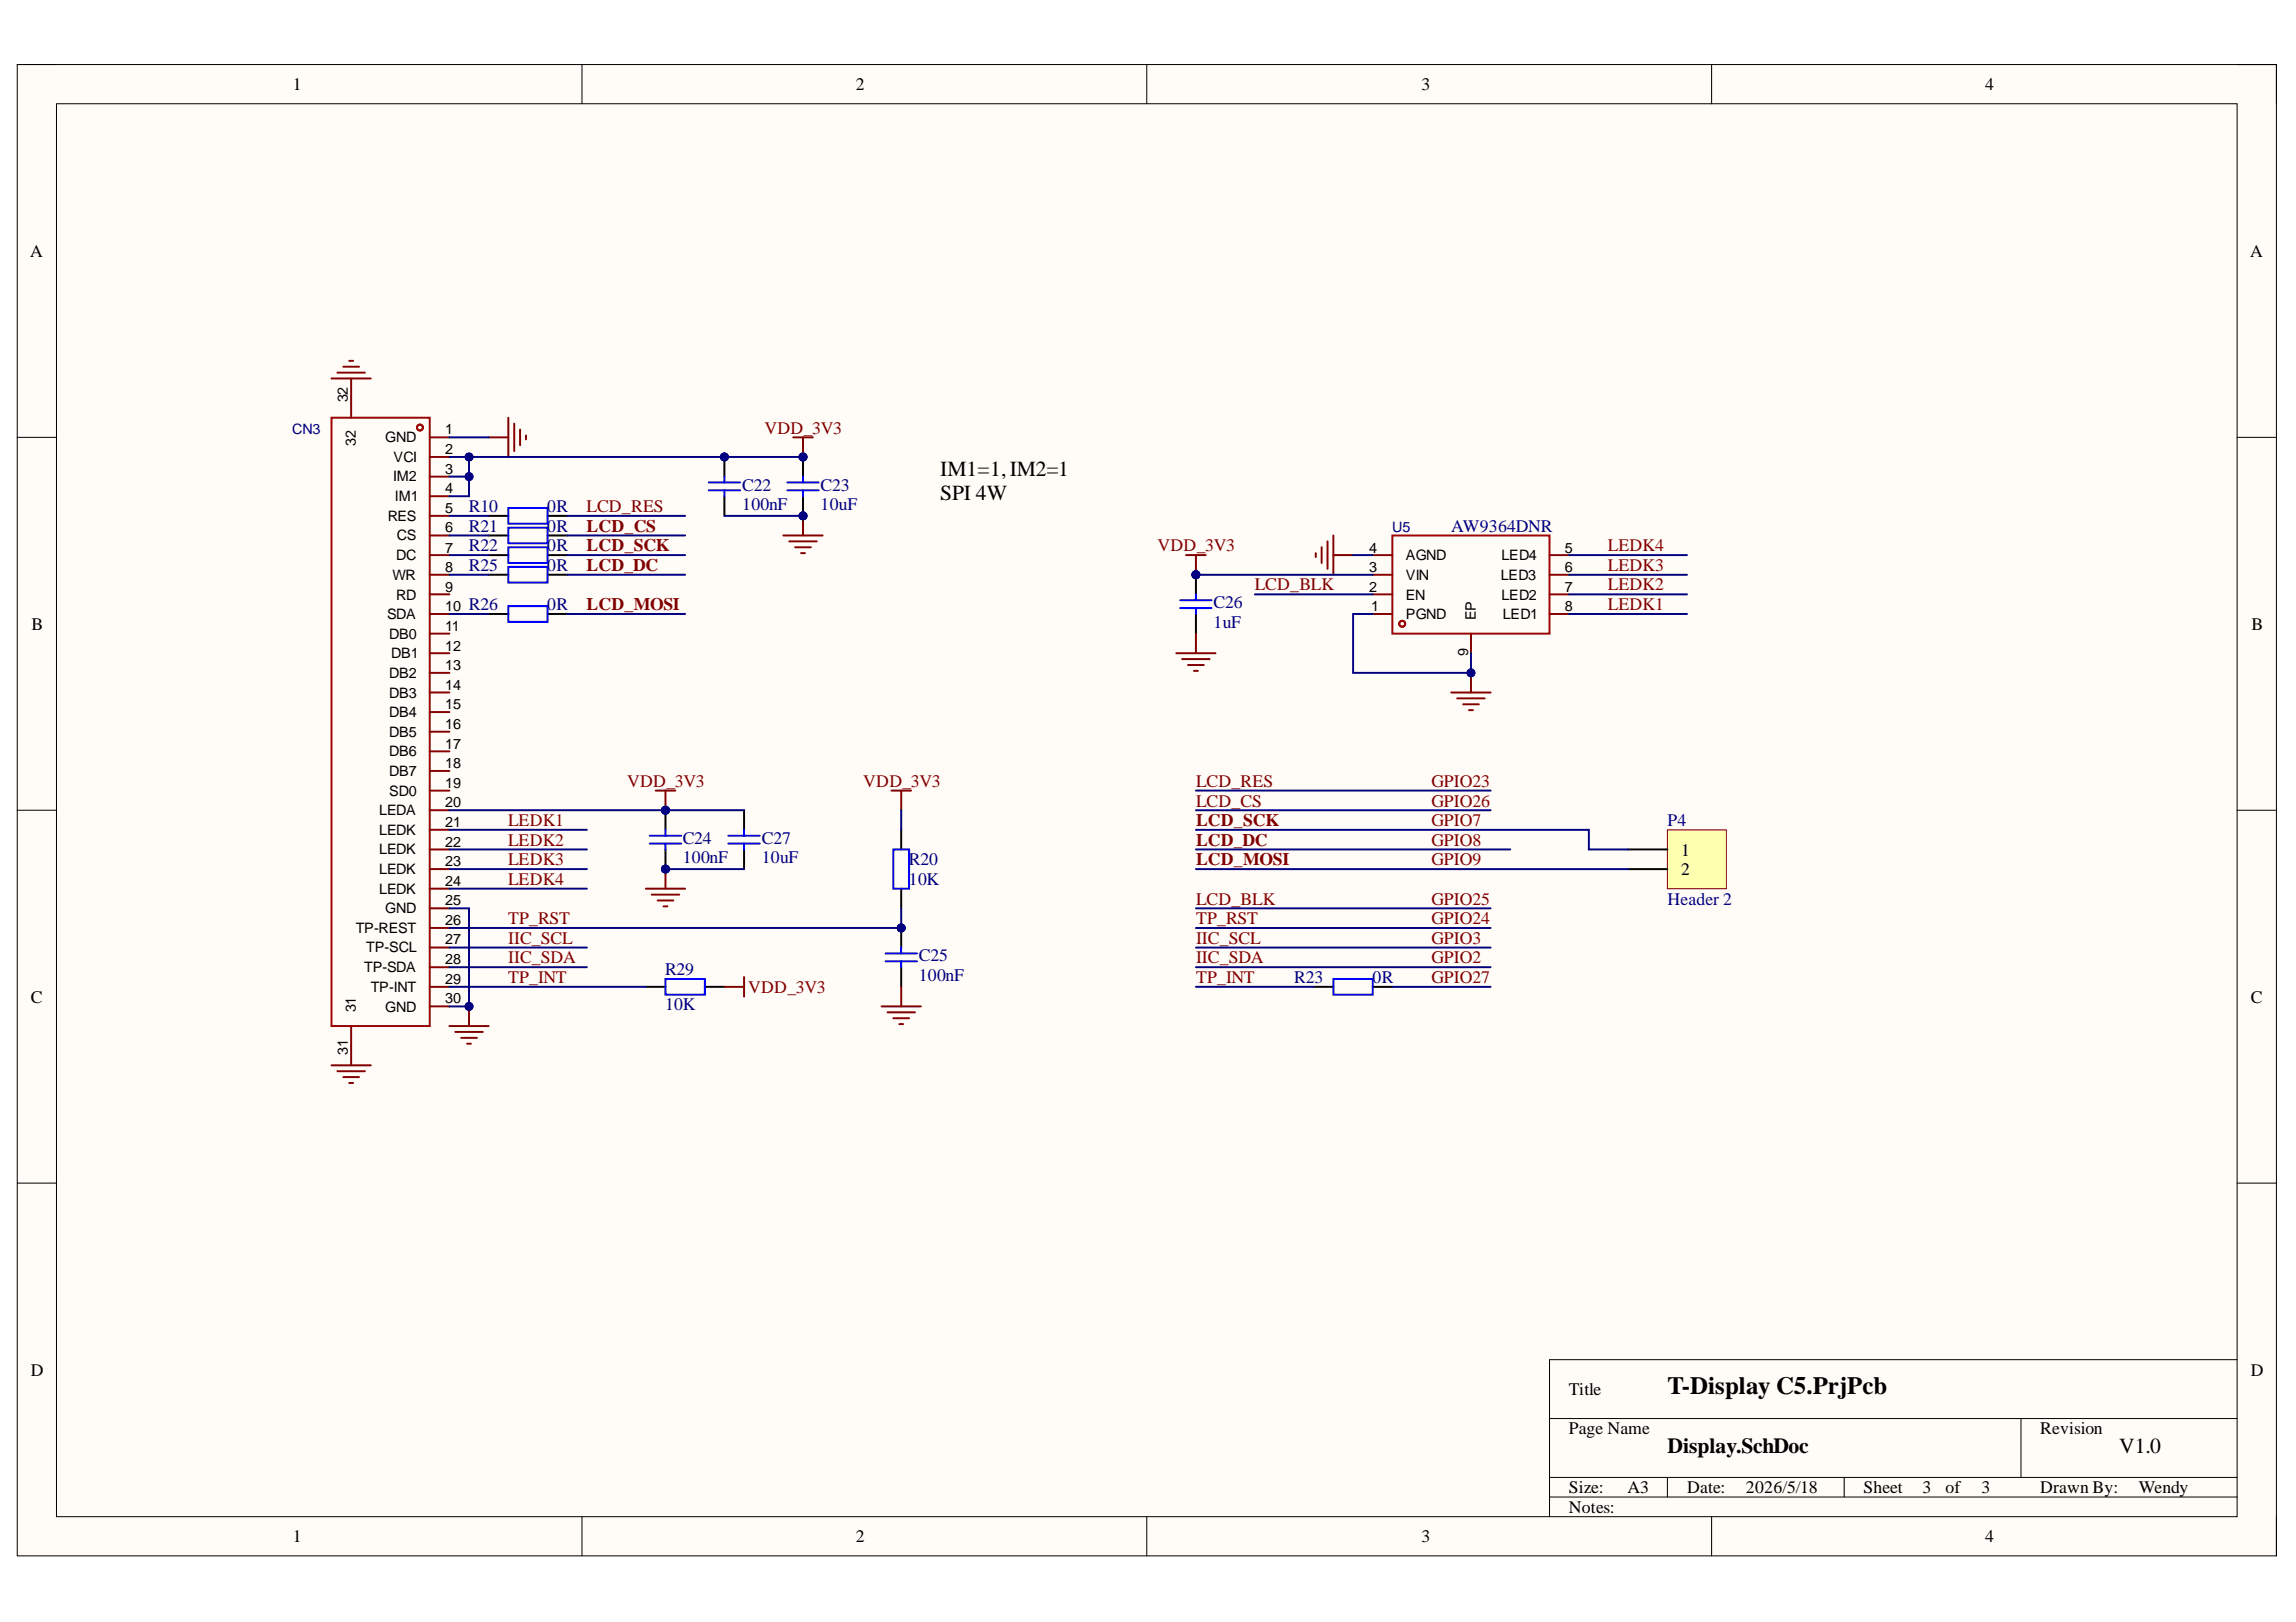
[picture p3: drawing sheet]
<svg xmlns="http://www.w3.org/2000/svg" width="297mm" height="210mm" viewBox="0 0 297 210" stroke-linecap="round" stroke-linejoin="round" font-family="sans-serif">
<defs><g id="words">
<text font-size="3.2" x="215.7" y="180.4">T-Display C5.PrjPcb</text>
<g font-size="2.8">
<text x="121.7" y="61.6">IM1=1,IM2=1</text>
<text x="121.7" y="64.7">SPI 4W</text>
<text x="215.7" y="188.1">Display.SchDoc</text>
<text x="274.2" y="188.1">V1.0</text>
</g>
<g font-size="2.3">
<text x="37.9" y="11.7">1</text>
<text x="110.7" y="11.7">2</text>
<text x="183.9" y="11.7">3</text>
<text x="256.8" y="11.7">4</text>
<text x="3.9" y="33.3">A</text>
<text x="291.1" y="33.3">A</text>
<text x="4.1" y="81.5">B</text>
<text x="291.3" y="81.5">B</text>
<text x="217.5" y="110.7">1</text>
<text x="217.5" y="113.3">2</text>
<text x="4" y="129.7">C</text>
<text x="291.2" y="129.7">C</text>
<text x="4" y="178">D</text>
<text x="291.2" y="178">D</text>
<text x="203" y="180.6">Title</text>
<text x="203" y="185.6">Page Name</text>
<text x="263.9" y="185.6">Revision</text>
<text x="203" y="193.2">Size:</text>
<text x="203" y="195.8">Notes:</text>
<text x="210.6" y="193.2">A3</text>
<text x="218.3" y="193.2">Date:</text>
<text x="225.9" y="193.2">2026/5/18</text>
<text x="241.1" y="193.2">Sheet</text>
<text x="248.7" y="193.2">3</text>
<text x="251.7" y="193.2">of</text>
<text x="256.3" y="193.2">3</text>
<text x="263.9" y="193.2">Drawn By:</text>
<text x="276.7" y="193.2">Wendy</text>
<text x="37.9" y="199.6">1</text>
<text x="110.7" y="199.6">2</text>
<text x="183.9" y="199.6">3</text>
<text x="256.8" y="199.6">4</text>
</g>
<g font-size="2.3" fill="#800000">
<text x="98.9" y="56.1">VDD_3V3</text>
<text x="75.9" y="71.3">LCD_SCK</text>
<text x="75.9" y="68.8">LCD_CS</text>
<text x="75.9" y="66.3">LCD_RES</text>
<text x="149.7" y="71.3">VDD_3V3</text>
<text x="208" y="71.3">LEDK4</text>
<text x="75.9" y="73.9">LCD_DC</text>
<text x="162.3" y="76.4">LCD_BLK</text>
<text x="208" y="76.4">LEDK2</text>
<text x="208" y="73.9">LEDK3</text>
<text x="75.9" y="78.9">LCD_MOSI</text>
<text x="208" y="78.9">LEDK1</text>
<text x="81.1" y="101.9">VDD_3V3</text>
<text x="111.7" y="101.9">VDD_3V3</text>
<text x="154.7" y="101.9">LCD_RES</text>
<text x="185.2" y="101.9">GPIO23</text>
<text x="65.7" y="106.9">LEDK1</text>
<text x="154.7" y="106.9">LCD_SCK</text>
<text x="154.7" y="104.4">LCD_CS</text>
<text x="185.2" y="106.9">GPIO7</text>
<text x="185.2" y="104.4">GPIO26</text>
<text x="65.7" y="109.5">LEDK2</text>
<text x="65.7" y="112">LEDK3</text>
<text x="154.7" y="109.5">LCD_DC</text>
<text x="154.7" y="112">LCD_MOSI</text>
<text x="185.2" y="109.5">GPIO8</text>
<text x="185.2" y="112">GPIO9</text>
<text x="65.7" y="114.5">LEDK4</text>
<text x="65.7" y="119.6">TP_RST</text>
<text x="154.7" y="119.6">TP_RST</text>
<text x="154.7" y="117.1">LCD_BLK</text>
<text x="185.2" y="117.1">GPIO25</text>
<text x="185.2" y="119.6">GPIO24</text>
<text x="65.7" y="122.1">IIC_SCL</text>
<text x="65.7" y="124.7">IIC_SDA</text>
<text x="154.7" y="122.1">IIC_SCL</text>
<text x="154.7" y="124.7">IIC_SDA</text>
<text x="185.2" y="124.7">GPIO2</text>
<text x="185.2" y="122.1">GPIO3</text>
<text x="65.7" y="127.2">TP_INT</text>
<text x="96.8" y="128.5">VDD_3V3</text>
<text x="154.7" y="127.2">TP_INT</text>
<text x="185.2" y="127.2">GPIO27</text>
</g>
<g font-size="2.3" fill="#000080">
<text x="96" y="63.5">C22</text>
<text x="106.2" y="63.5">C23</text>
<text x="60.7" y="68.8">R21</text>
<text x="60.7" y="71.3">R22</text>
<text x="60.7" y="66.3">R10</text>
<text x="70.8" y="68.8">0R</text>
<text x="70.8" y="71.3">0R</text>
<text x="70.8" y="66.3">0R</text>
<text x="96" y="66">100nF</text>
<text x="106.2" y="66">10uF</text>
<text x="187.7" y="68.8">AW9364DNR</text>
<text x="60.7" y="73.9">R25</text>
<text x="70.8" y="73.9">0R</text>
<text x="60.7" y="78.9">R26</text>
<text x="70.8" y="78.9">0R</text>
<text x="157" y="81.2">1uF</text>
<text x="157" y="78.7">C26</text>
<text x="215.7" y="106.9">P4</text>
<text x="88.3" y="111.7">100nF</text>
<text x="88.3" y="109.2">C24</text>
<text x="98.6" y="111.7">10uF</text>
<text x="98.6" y="109.2">C27</text>
<text x="117.6" y="112">R20</text>
<text x="117.6" y="114.5">10K</text>
<text x="215.7" y="117.1">Header 2</text>
<text x="118.9" y="124.4">C25</text>
<text x="86" y="130.8">10K</text>
<text x="86" y="126.2">R29</text>
<text x="118.9" y="127">100nF</text>
<text x="167.4" y="127.2">R23</text>
<text x="177.6" y="127.2">0R</text>
</g>
<g font-size="1.9">
<text x="45" y="52.1" transform="rotate(-90 45 52.1)">32</text>
<text x="46" y="57.7" transform="rotate(-90 46 57.7)">32</text>
<text x="49.8" y="57.2">GND</text>
<text x="50.9" y="59.8">VCI</text>
<text x="57.6" y="56.2">1</text>
<text x="57.6" y="58.7">2</text>
<text x="50.8" y="62.3">IM2</text>
<text x="51.1" y="64.8">IM1</text>
<text x="57.6" y="61.3">3</text>
<text x="57.6" y="63.8">4</text>
<text x="50.2" y="67.4">RES</text>
<text x="51.4" y="69.9">CS</text>
<text x="57.6" y="66.4">5</text>
<text x="57.6" y="68.9">6</text>
<text x="57.6" y="71.5">7</text>
<text x="177.1" y="71.5">4</text>
<text x="202.4" y="71.5">5</text>
<text x="50.8" y="75.1">WR</text>
<text x="51.3" y="72.5">DC</text>
<text x="51.3" y="77.6">RD</text>
<text x="57.6" y="74">8</text>
<text x="57.6" y="76.6">9</text>
<text x="177.1" y="76.6">2</text>
<text x="177.1" y="74">3</text>
<text x="181.9" y="77.6">EN</text>
<text x="181.9" y="75.1">VIN</text>
<text x="181.9" y="72.5">AGND</text>
<text x="194.2" y="75.1">LED3</text>
<text x="194.2" y="72.5">LED4</text>
<text x="194.2" y="77.6">LED2</text>
<text x="202.4" y="74">6</text>
<text x="202.4" y="76.6">7</text>
<text x="50.1" y="80.1">SDA</text>
<text x="50.3" y="82.7">DB0</text>
<text x="57.6" y="79.1">10</text>
<text x="57.6" y="81.7">11</text>
<text x="177.4" y="79.1">1</text>
<text x="181.9" y="80.1">PGND</text>
<text x="190.9" y="80.2" transform="rotate(-90 190.9 80.2)">EP</text>
<text x="194.4" y="80.1">LED1</text>
<text x="202.4" y="79.1">8</text>
<text x="50.3" y="87.7">DB2</text>
<text x="50.6" y="85.2">DB1</text>
<text x="57.6" y="84.2">12</text>
<text x="57.6" y="86.7">13</text>
<text x="57.6" y="89.3">14</text>
<text x="189.9" y="84.9" transform="rotate(-90 189.9 84.9)">9</text>
<text x="50.3" y="90.3">DB3</text>
<text x="50.3" y="92.8">DB4</text>
<text x="50.3" y="95.3">DB5</text>
<text x="57.6" y="91.8">15</text>
<text x="57.6" y="94.3">16</text>
<text x="50.3" y="97.9">DB6</text>
<text x="50.3" y="100.4">DB7</text>
<text x="57.6" y="96.9">17</text>
<text x="57.6" y="99.4">18</text>
<text x="57.6" y="101.9">19</text>
<text x="49.1" y="105.5">LEDA</text>
<text x="50.3" y="103">SD0</text>
<text x="57.6" y="104.5">20</text>
<text x="57.6" y="107">21</text>
<text x="49.1" y="108">LEDK</text>
<text x="49.1" y="110.6">LEDK</text>
<text x="49.1" y="113.1">LEDK</text>
<text x="57.6" y="109.5">22</text>
<text x="57.6" y="112.1">23</text>
<text x="49.1" y="115.6">LEDK</text>
<text x="49.8" y="118.2">GND</text>
<text x="57.6" y="114.6">24</text>
<text x="57.6" y="117.2">25</text>
<text x="57.6" y="119.7">26</text>
<text x="46" y="120.7">TP-REST</text>
<text x="47.1" y="125.8">TP-SDA</text>
<text x="47.4" y="123.2">TP-SCL</text>
<text x="57.6" y="122.2">27</text>
<text x="57.6" y="124.8">28</text>
<text x="46" y="131" transform="rotate(-90 46 131)">31</text>
<text x="48" y="128.3">TP-INT</text>
<text x="49.8" y="130.9">GND</text>
<text x="57.6" y="127.3">29</text>
<text x="57.6" y="129.8">30</text>
<text x="45" y="136.5" transform="rotate(-90 45 136.5)">31</text>
</g>
<g font-size="1.9" fill="#000080">
<text x="37.8" y="56.2">CN3</text>
<text x="180.1" y="68.9">U5</text>
</g>
</g></defs>
<path d="M2.2 8.4h292.3v192.9h-292.3z" fill-rule="evenodd" fill="#fffcf8"/>
<path d="M2.2 8.4h292.3v192.9h-292.3z" fill="none" stroke="#000" stroke-width=".13"/>
<path d="M7.3 13.4h282.1v182.9h-282.1z" fill-rule="evenodd" fill="#fffcf8"/>
<g fill="none" stroke="#000" stroke-width=".13">
<path d="M2.2 8.3h5.1M7.3 13.4h282.1v182.9h-282.1zM75.3 8.3v5.1M148.4 8.3v5.1M221.4 8.4v5M289.4 8.4h5.1v5M2.2 56.6h5.1M289.4 56.6h5.1M2.2 104.9h5.1M289.4 104.9h5.1M2.2 153.1h5.1M289.4 153.1h5.1"/>
<path d="M289.4 176h-88.9v20.3M75.3 196.3v5M148.4 196.3v5M200.5 183.6h88.9M200.5 191.2h88.9M200.5 193.7h88.9M215.7 191.2v2.5M221.4 196.3v5M238.6 191.2v2.5M261.5 183.6v7.6M294.5 196.3v5"/>
</g>
<g fill="none" stroke="#a00000" stroke-width=".25">
<path d="M42.9 54.1h12.7v78.7h-12.7z"/>
<circle cx="54.3" cy="55.3" r=".38"/>
</g>
<g fill="none" stroke="#800" stroke-width=".25">
<path d="M45.4 51.5v2.6M55.6 56.6h2.5M55.6 59.1h2.5M55.6 61.7h2.5M55.6 64.2h2.5M55.6 66.8h2.5M55.6 69.3h2.5M55.6 71.8h2.5M55.6 74.4h2.5M55.6 76.9h2.5M55.6 79.5h2.5M55.6 82h2.5"/>
<path d="M55.6 84.5h2.5M55.6 87.1h2.5M55.6 89.6h2.5M55.6 92.1h2.5M55.6 94.7h2.5M55.6 97.2h2.5M55.6 99.8h2.5M55.6 102.3h2.5M55.6 104.9h2.5M55.6 107.4h2.5M55.6 109.9h2.5M55.6 112.5h2.5"/>
<path d="M55.6 115h2.5M55.6 117.5h2.5M45.4 132.8v2.5M55.6 120.1h2.5M55.6 122.6h2.5M55.6 125.2h2.5M55.6 127.7h2.5M55.6 130.2h2.5"/>
</g>
<g fill="none" stroke="#800000" stroke-width=".25">
<path d="M42.9 49h5.1M43.7 48.2h3.5M44.4 47.5h2M45.2 46.7h.5M45.4 49v2.5M63.2 56.6h2.6M65.8 54.1v5M66.5 54.8v3.6M67.3 55.6v2M68 56.3v.6M42.9 137.9h5.1M43.7 138.6h3.5"/>
<path d="M44.4 139.4h2M45.4 135.3v2.6M45.2 140.1h.5"/>
</g>
<circle cx="93.7" cy="59.1" r=".51" fill="#000080"/>
<circle cx="93.7" cy="59.1" r=".51" fill="none" stroke="#000080" stroke-width=".13"/>
<path d="M93.7 59.1v2.6" fill="none" stroke="#000" stroke-width=".25"/>
<circle cx="93.7" cy="59.1" r=".51" fill="#000080"/>
<circle cx="93.7" cy="59.1" r=".51" fill="none" stroke="#000080" stroke-width=".13"/>
<path d="M93.7 64.2v2.6" fill="none" stroke="#000" stroke-width=".25"/>
<path d="M91.7 63.5h4.1M91.7 62.4h4.1M93.7 61.7v.7M93.7 63.5v.7" fill="none" stroke="#00f" stroke-width=".25"/>
<circle cx="103.9" cy="59.1" r=".51" fill="#000080"/>
<circle cx="103.9" cy="59.1" r=".51" fill="none" stroke="#000080" stroke-width=".13"/>
<circle cx="103.9" cy="66.8" r=".51" fill="#000080"/>
<circle cx="103.9" cy="66.8" r=".51" fill="none" stroke="#000080" stroke-width=".13"/>
<path d="M103.9 59.1v2.6" fill="none" stroke="#000" stroke-width=".25"/>
<circle cx="103.9" cy="59.1" r=".51" fill="#000080"/>
<circle cx="103.9" cy="59.1" r=".51" fill="none" stroke="#000080" stroke-width=".13"/>
<path d="M103.9 64.2v2.6" fill="none" stroke="#000" stroke-width=".25"/>
<circle cx="103.9" cy="66.8" r=".51" fill="#000080"/>
<circle cx="103.9" cy="66.8" r=".51" fill="none" stroke="#000080" stroke-width=".13"/>
<path d="M101.9 63.5h4M101.9 62.4h4M103.9 61.7v.7M103.9 63.5v.7" fill="none" stroke="#00f" stroke-width=".25"/>
<path d="M101.3 69.3h5.1M102.1 70.1h3.6M102.9 70.8h2M103.6 71.6h.5M103.9 66.8v2.5" fill="none" stroke="#800000" stroke-width=".25"/>
<circle cx="103.9" cy="66.8" r=".51" fill="#000080"/>
<circle cx="103.9" cy="66.8" r=".51" fill="none" stroke="#000080" stroke-width=".13"/>
<path d="M102.6 56.6h2.6M103.9 56.6v2.5" fill="none" stroke="#800000" stroke-width=".25"/>
<circle cx="103.9" cy="59.1" r=".51" fill="#000080"/>
<circle cx="103.9" cy="59.1" r=".51" fill="none" stroke="#000080" stroke-width=".13"/>
<path d="M63.2 69.3h2.6M63.2 71.8h2.6M63.2 74.4h2.6M63.2 79.5h2.6M70.8 69.3h2.6M70.8 71.8h2.6M70.8 74.4h2.6M70.8 79.5h2.6" fill="none" stroke="#000" stroke-width=".25"/>
<path d="M65.8 68.3h5v2h-5zM65.8 70.8h5v2.1h-5zM65.8 73.4h5v2h-5zM65.8 78.4h5v2.1h-5z" fill="none" stroke="#00f" stroke-width=".25"/>
<path d="M58.1 132.8h5.1M58.9 133.5h3.6M59.7 134.3h2M60.4 135.1h.5M60.7 130.2v2.6" fill="none" stroke="#800000" stroke-width=".25"/>
<circle cx="60.7" cy="130.2" r=".51" fill="#000080"/>
<circle cx="60.7" cy="130.2" r=".51" fill="none" stroke="#000080" stroke-width=".13"/>
<path d="M83.6 127.7h2.5M91.2 127.7h2.5" fill="none" stroke="#000" stroke-width=".25"/>
<path d="M86.1 126.7h5.1v2h-5.1z" fill="none" stroke="#00f" stroke-width=".25"/>
<g fill="none" stroke="#a00000" stroke-width=".25">
<path d="M180.1 69.3h20.4v12.7h-20.4z"/>
<circle cx="181.4" cy="80.7" r=".38"/>
</g>
<path d="M177.6 79.5h2.5M177.6 76.9h2.5M177.6 74.4h2.5M177.6 71.8h2.5M200.5 79.5h2.5M200.5 76.9h2.5M200.5 74.4h2.5M200.5 71.8h2.5M190.3 82v2.5" fill="none" stroke="#800" stroke-width=".25"/>
<path d="M187.8 89.6h5M188.5 90.4h3.6M189.3 91.1h2M190 91.9h.6M190.3 87.1v2.5" fill="none" stroke="#800000" stroke-width=".25"/>
<circle cx="190.3" cy="87.1" r=".51" fill="#000080"/>
<circle cx="190.3" cy="87.1" r=".51" fill="none" stroke="#000080" stroke-width=".13"/>
<circle cx="154.7" cy="74.4" r=".51" fill="#000080"/>
<circle cx="154.7" cy="74.4" r=".51" fill="none" stroke="#000080" stroke-width=".13"/>
<path d="M154.7 74.4v2.5" fill="none" stroke="#000" stroke-width=".25"/>
<circle cx="154.7" cy="74.4" r=".51" fill="#000080"/>
<circle cx="154.7" cy="74.4" r=".51" fill="none" stroke="#000080" stroke-width=".13"/>
<path d="M154.7 79.5v2.5" fill="none" stroke="#000" stroke-width=".25"/>
<path d="M152.7 78.7h4M152.7 77.7h4M154.7 76.9v.8M154.7 78.7v.8" fill="none" stroke="#00f" stroke-width=".25"/>
<path d="M170.2 71.6v.5M171 70.8v2.1M171.7 70.1v3.5M172.5 69.3v5.1M172.5 71.8h2.6M152.2 84.5h5.1M152.9 85.3h3.6M153.7 86.1h2M154.5 86.8h.5M154.7 82v2.5" fill="none" stroke="#800000" stroke-width=".25"/>
<circle cx="86.1" cy="112.5" r=".51" fill="#000080"/>
<circle cx="86.1" cy="112.5" r=".51" fill="none" stroke="#000080" stroke-width=".13"/>
<circle cx="86.1" cy="104.9" r=".51" fill="#000080"/>
<circle cx="86.1" cy="104.9" r=".51" fill="none" stroke="#000080" stroke-width=".13"/>
<path d="M86.1 109.9v2.6" fill="none" stroke="#000" stroke-width=".25"/>
<circle cx="86.1" cy="112.5" r=".51" fill="#000080"/>
<circle cx="86.1" cy="112.5" r=".51" fill="none" stroke="#000080" stroke-width=".13"/>
<path d="M86.1 104.9v2.5" fill="none" stroke="#000" stroke-width=".25"/>
<circle cx="86.1" cy="104.9" r=".51" fill="#000080"/>
<circle cx="86.1" cy="104.9" r=".51" fill="none" stroke="#000080" stroke-width=".13"/>
<path d="M84.1 108.2h4M84.1 109.2h4M86.1 107.4v.8M86.1 109.2v.7" fill="none" stroke="#00f" stroke-width=".25"/>
<path d="M83.6 115h5M84.3 115.8h3.6M85.1 116.5h2M85.8 117.3h.5M86.1 112.5v2.5" fill="none" stroke="#800000" stroke-width=".25"/>
<circle cx="86.1" cy="112.5" r=".51" fill="#000080"/>
<circle cx="86.1" cy="112.5" r=".51" fill="none" stroke="#000080" stroke-width=".13"/>
<circle cx="116.6" cy="120.1" r=".51" fill="#000080"/>
<circle cx="116.6" cy="120.1" r=".51" fill="none" stroke="#000080" stroke-width=".13"/>
<path d="M116.6 120.1v2.5M116.6 125.2v2.5" fill="none" stroke="#000" stroke-width=".25"/>
<circle cx="116.6" cy="120.1" r=".51" fill="#000080"/>
<circle cx="116.6" cy="120.1" r=".51" fill="none" stroke="#000080" stroke-width=".13"/>
<path d="M65.8 65.7h5v2.1h-5zM94.2 108.2h4.1M94.2 109.2h4.1M96.3 107.4v.8M96.3 109.2v.7M114.6 123.4h4M114.6 124.4h4M116.6 122.6v.8M116.6 124.4v.8" fill="none" stroke="#00f" stroke-width=".25"/>
<path d="M153.4 71.8h2.6M154.7 71.8v2.6M114.1 130.2h5M114.8 131h3.6M115.6 131.8h2M116.3 132.5h.5M116.6 127.7v2.5" fill="none" stroke="#800000" stroke-width=".25"/>
<path d="M63.2 66.8h2.6M70.8 66.8h2.6M96.3 104.9v2.5M96.3 109.9v2.6" fill="none" stroke="#000" stroke-width=".25"/>
<circle cx="154.7" cy="74.4" r=".51" fill="#000080"/>
<circle cx="154.7" cy="74.4" r=".51" fill="none" stroke="#000080" stroke-width=".13"/>
<path d="M84.8 102.3h2.6M86.1 102.3v2.6" fill="none" stroke="#800000" stroke-width=".25"/>
<circle cx="86.1" cy="104.9" r=".51" fill="#000080"/>
<circle cx="86.1" cy="104.9" r=".51" fill="none" stroke="#000080" stroke-width=".13"/>
<path d="M215.7 107.4h7.6v7.6h-7.6z" fill-rule="evenodd" fill="#ffffb0"/>
<path d="M215.7 107.4h7.6v7.6h-7.6z" fill="none" stroke="#800000" stroke-width=".13"/>
<path d="M116.6 107.4v2.5M116.6 115v2.5M210.6 109.9h5.1M210.6 112.5h5.1M170 127.7h2.5M177.6 127.7h2.5" fill="none" stroke="#000" stroke-width=".25"/>
<path d="M115.6 109.9h2v5.1h-2zM172.5 126.7h5.1v2h-5.1z" fill="none" stroke="#00f" stroke-width=".25"/>
<path d="M115.3 102.3h2.6M116.6 102.3v2.6" fill="none" stroke="#800000" stroke-width=".25"/>
<path d="M58.1 56.6h5.1M60.7 59.1v2.6h-2.6M58.1 107.4h17.8M58.1 109.9h17.8M58.1 112.5h17.8M58.1 115h17.8" fill="none" stroke="#000080" stroke-width=".25"/>
<circle cx="60.7" cy="61.7" r=".51" fill="#000080"/>
<circle cx="60.7" cy="61.7" r=".51" fill="none" stroke="#000080" stroke-width=".13"/>
<circle cx="60.7" cy="59.1" r=".51" fill="#000080"/>
<circle cx="60.7" cy="59.1" r=".51" fill="none" stroke="#000080" stroke-width=".13"/>
<path d="M60.7 61.7v2.5h-2.6" fill="none" stroke="#000080" stroke-width=".25"/>
<circle cx="60.7" cy="61.7" r=".51" fill="#000080"/>
<circle cx="60.7" cy="61.7" r=".51" fill="none" stroke="#000080" stroke-width=".13"/>
<path d="M58.1 69.3h5.1M58.1 71.8h5.1M58.1 74.4h5.1M58.1 79.5h5.1M93.7 66.8h10.2" fill="none" stroke="#000080" stroke-width=".25"/>
<circle cx="103.9" cy="66.8" r=".51" fill="#000080"/>
<circle cx="103.9" cy="66.8" r=".51" fill="none" stroke="#000080" stroke-width=".13"/>
<path d="M73.4 69.3h15.2M73.4 71.8h15.2M73.4 74.4h15.2M73.4 79.5h15.2M73.4 66.8h15.2M58.1 120.1h58.5" fill="none" stroke="#000080" stroke-width=".25"/>
<circle cx="116.6" cy="120.1" r=".51" fill="#000080"/>
<circle cx="116.6" cy="120.1" r=".51" fill="none" stroke="#000080" stroke-width=".13"/>
<path d="M177.6 79.5h-2.5v7.6h15.2v-2.6M203 79.5h15.3M203 76.9h15.3M203 74.4h15.3M203 71.8h15.3M58.1 122.6h17.8M58.1 125.2h17.8" fill="none" stroke="#000080" stroke-width=".25"/>
<circle cx="190.3" cy="87.1" r=".51" fill="#000080"/>
<circle cx="190.3" cy="87.1" r=".51" fill="none" stroke="#000080" stroke-width=".13"/>
<path d="M154.7 74.4h22.9" fill="none" stroke="#000080" stroke-width=".25"/>
<circle cx="154.7" cy="74.4" r=".51" fill="#000080"/>
<circle cx="154.7" cy="74.4" r=".51" fill="none" stroke="#000080" stroke-width=".13"/>
<path d="M162.3 76.9h15.3M175.1 71.8h2.5M58.1 104.9h28" fill="none" stroke="#000080" stroke-width=".25"/>
<circle cx="86.1" cy="104.9" r=".51" fill="#000080"/>
<circle cx="86.1" cy="104.9" r=".51" fill="none" stroke="#000080" stroke-width=".13"/>
<path d="M58.1 117.5h2.6v12.7h-2.6M154.7 122.6h38.1M154.7 125.2h38.1" fill="none" stroke="#000080" stroke-width=".25"/>
<circle cx="60.7" cy="130.2" r=".51" fill="#000080"/>
<circle cx="60.7" cy="130.2" r=".51" fill="none" stroke="#000080" stroke-width=".13"/>
<path d="M58.1 59.1h45.8" fill="none" stroke="#000080" stroke-width=".25"/>
<circle cx="60.7" cy="59.1" r=".51" fill="#000080"/>
<circle cx="60.7" cy="59.1" r=".51" fill="none" stroke="#000080" stroke-width=".13"/>
<circle cx="93.7" cy="59.1" r=".51" fill="#000080"/>
<circle cx="93.7" cy="59.1" r=".51" fill="none" stroke="#000080" stroke-width=".13"/>
<circle cx="103.9" cy="59.1" r=".51" fill="#000080"/>
<circle cx="103.9" cy="59.1" r=".51" fill="none" stroke="#000080" stroke-width=".13"/>
<path d="M86.1 112.5h10.2" fill="none" stroke="#000080" stroke-width=".25"/>
<circle cx="86.1" cy="112.5" r=".51" fill="#000080"/>
<circle cx="86.1" cy="112.5" r=".51" fill="none" stroke="#000080" stroke-width=".13"/>
<path d="M86.1 104.9h10.2" fill="none" stroke="#000080" stroke-width=".25"/>
<circle cx="86.1" cy="104.9" r=".51" fill="#000080"/>
<circle cx="86.1" cy="104.9" r=".51" fill="none" stroke="#000080" stroke-width=".13"/>
<path d="M58.1 66.8h5.1M116.6 104.9v2.5M116.6 117.5v2.6M154.7 104.9h38.1M154.7 102.3h38.1M154.7 117.5h38.1M154.7 109.9h40.7M58.1 127.7h25.5M154.7 120.1h38.1" fill="none" stroke="#000080" stroke-width=".25"/>
<circle cx="116.6" cy="120.1" r=".51" fill="#000080"/>
<circle cx="116.6" cy="120.1" r=".51" fill="none" stroke="#000080" stroke-width=".13"/>
<path d="M154.7 107.4h50.9v2.5h5M154.7 112.5h55.9M154.7 127.7h15.3M180.1 127.7h12.7" fill="none" stroke="#000080" stroke-width=".25"/>
<path d="M93.7 127.7h2.6M96.3 126.4v2.6" fill="none" stroke="#800000" stroke-width=".25"/>
<use href="#words"/>
</svg>
